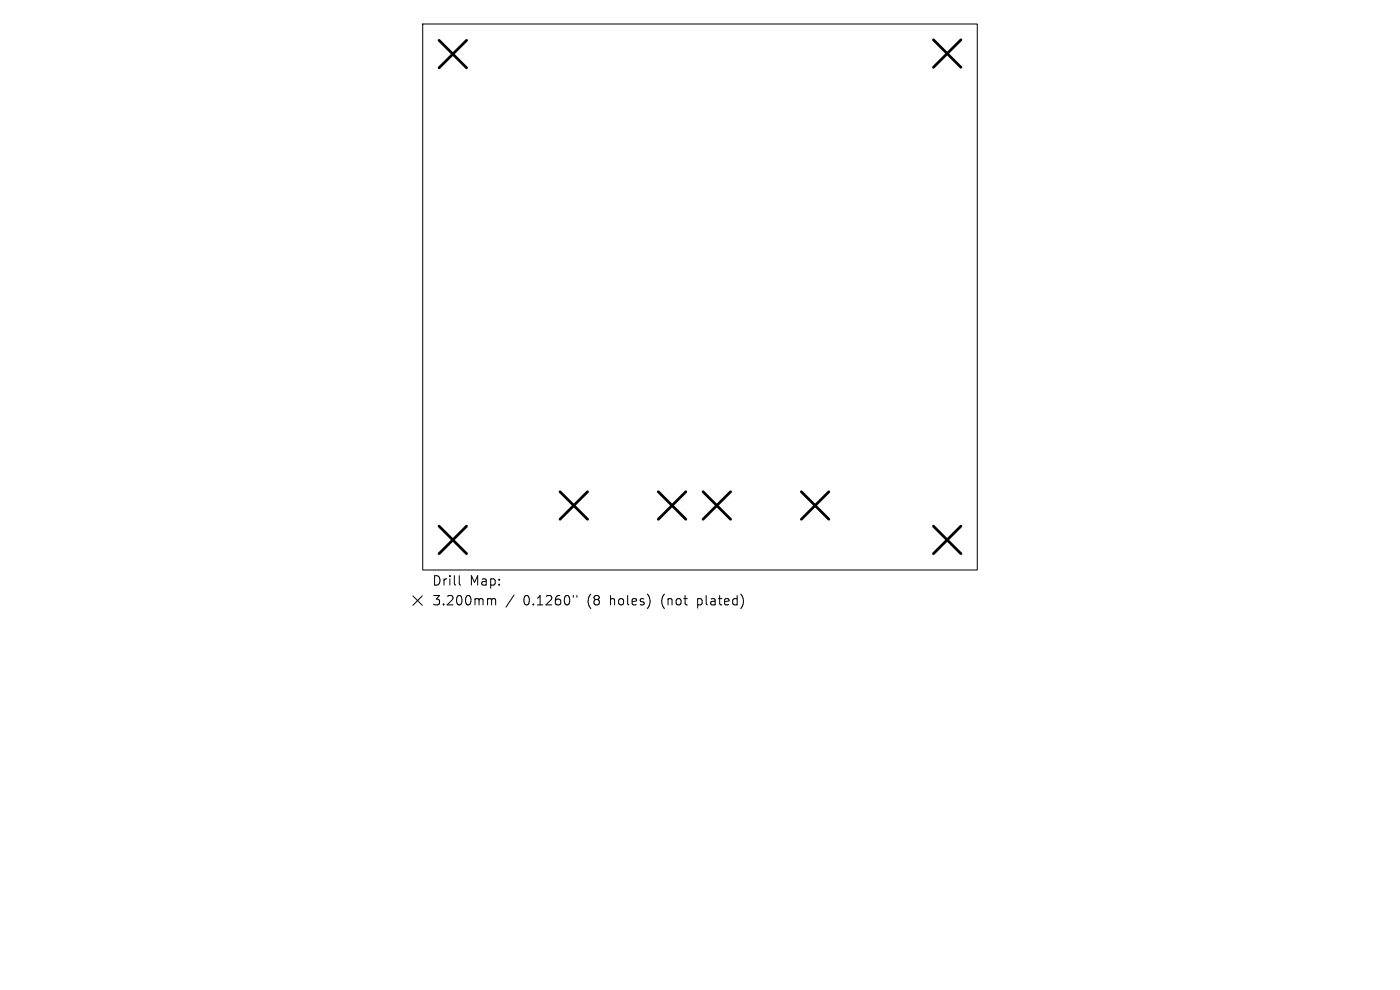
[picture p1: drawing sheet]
<svg xmlns="http://www.w3.org/2000/svg" width="297mm" height="210mm" viewBox="0 0 297 210" stroke-linecap="round" stroke-linejoin="round" font-family="sans-serif">
<defs><g id="words">
<g font-size="2.8">
<text x="91.6" y="124.5">Drill</text>
<text x="99.6" y="124.5">Map:</text>
<text x="91.6" y="128.7">3.200mm</text>
<text x="111" y="128.7">0.1260&quot;</text>
<text x="124.8" y="128.7">(8</text>
<text x="129.7" y="128.7">holes)</text>
<text x="140.8" y="128.7">(not</text>
<text x="148.6" y="128.7">plated)</text>
</g>
</g></defs>
<path d="M89.7 5.1h117.6v115.8h-117.6zM87.6 126.4l2 2M89.6 126.4l-2 2M97.4 122.1v1.7l.3 .3M103.7 127h.3l.3 .3M104.3 127.3l.3-.3 .5 .1v1.2M104.3 127.3v1M109.1 126.2l-1.8 2.6M121.6 126.3v.4M122.4 126.3v.4" fill="none" stroke="#000" stroke-width=".21"/>
<g fill="none" stroke="#000" stroke-width=".58">
<path d="M93.1 8.6l5.9 5.8M99 8.6l-5.9 5.8M198 8.4l5.9 5.9M203.9 8.4l-5.9 5.9M93.1 111.6l5.9 5.8M99 111.6l-5.9 5.8M118.8 104.3l5.8 5.9M124.6 104.3l-5.8 5.9M139.7 104.3l5.8 5.9M145.5 104.3l-5.8 5.9M149.2 104.3l5.8 5.9M155 104.3l-5.8 5.9"/>
<path d="M170 104.3l5.8 5.9M175.8 104.3l-5.8 5.9M198 111.6l5.9 5.8M203.9 111.6l-5.9 5.8"/>
</g>
<use href="#words"/>
</svg>
